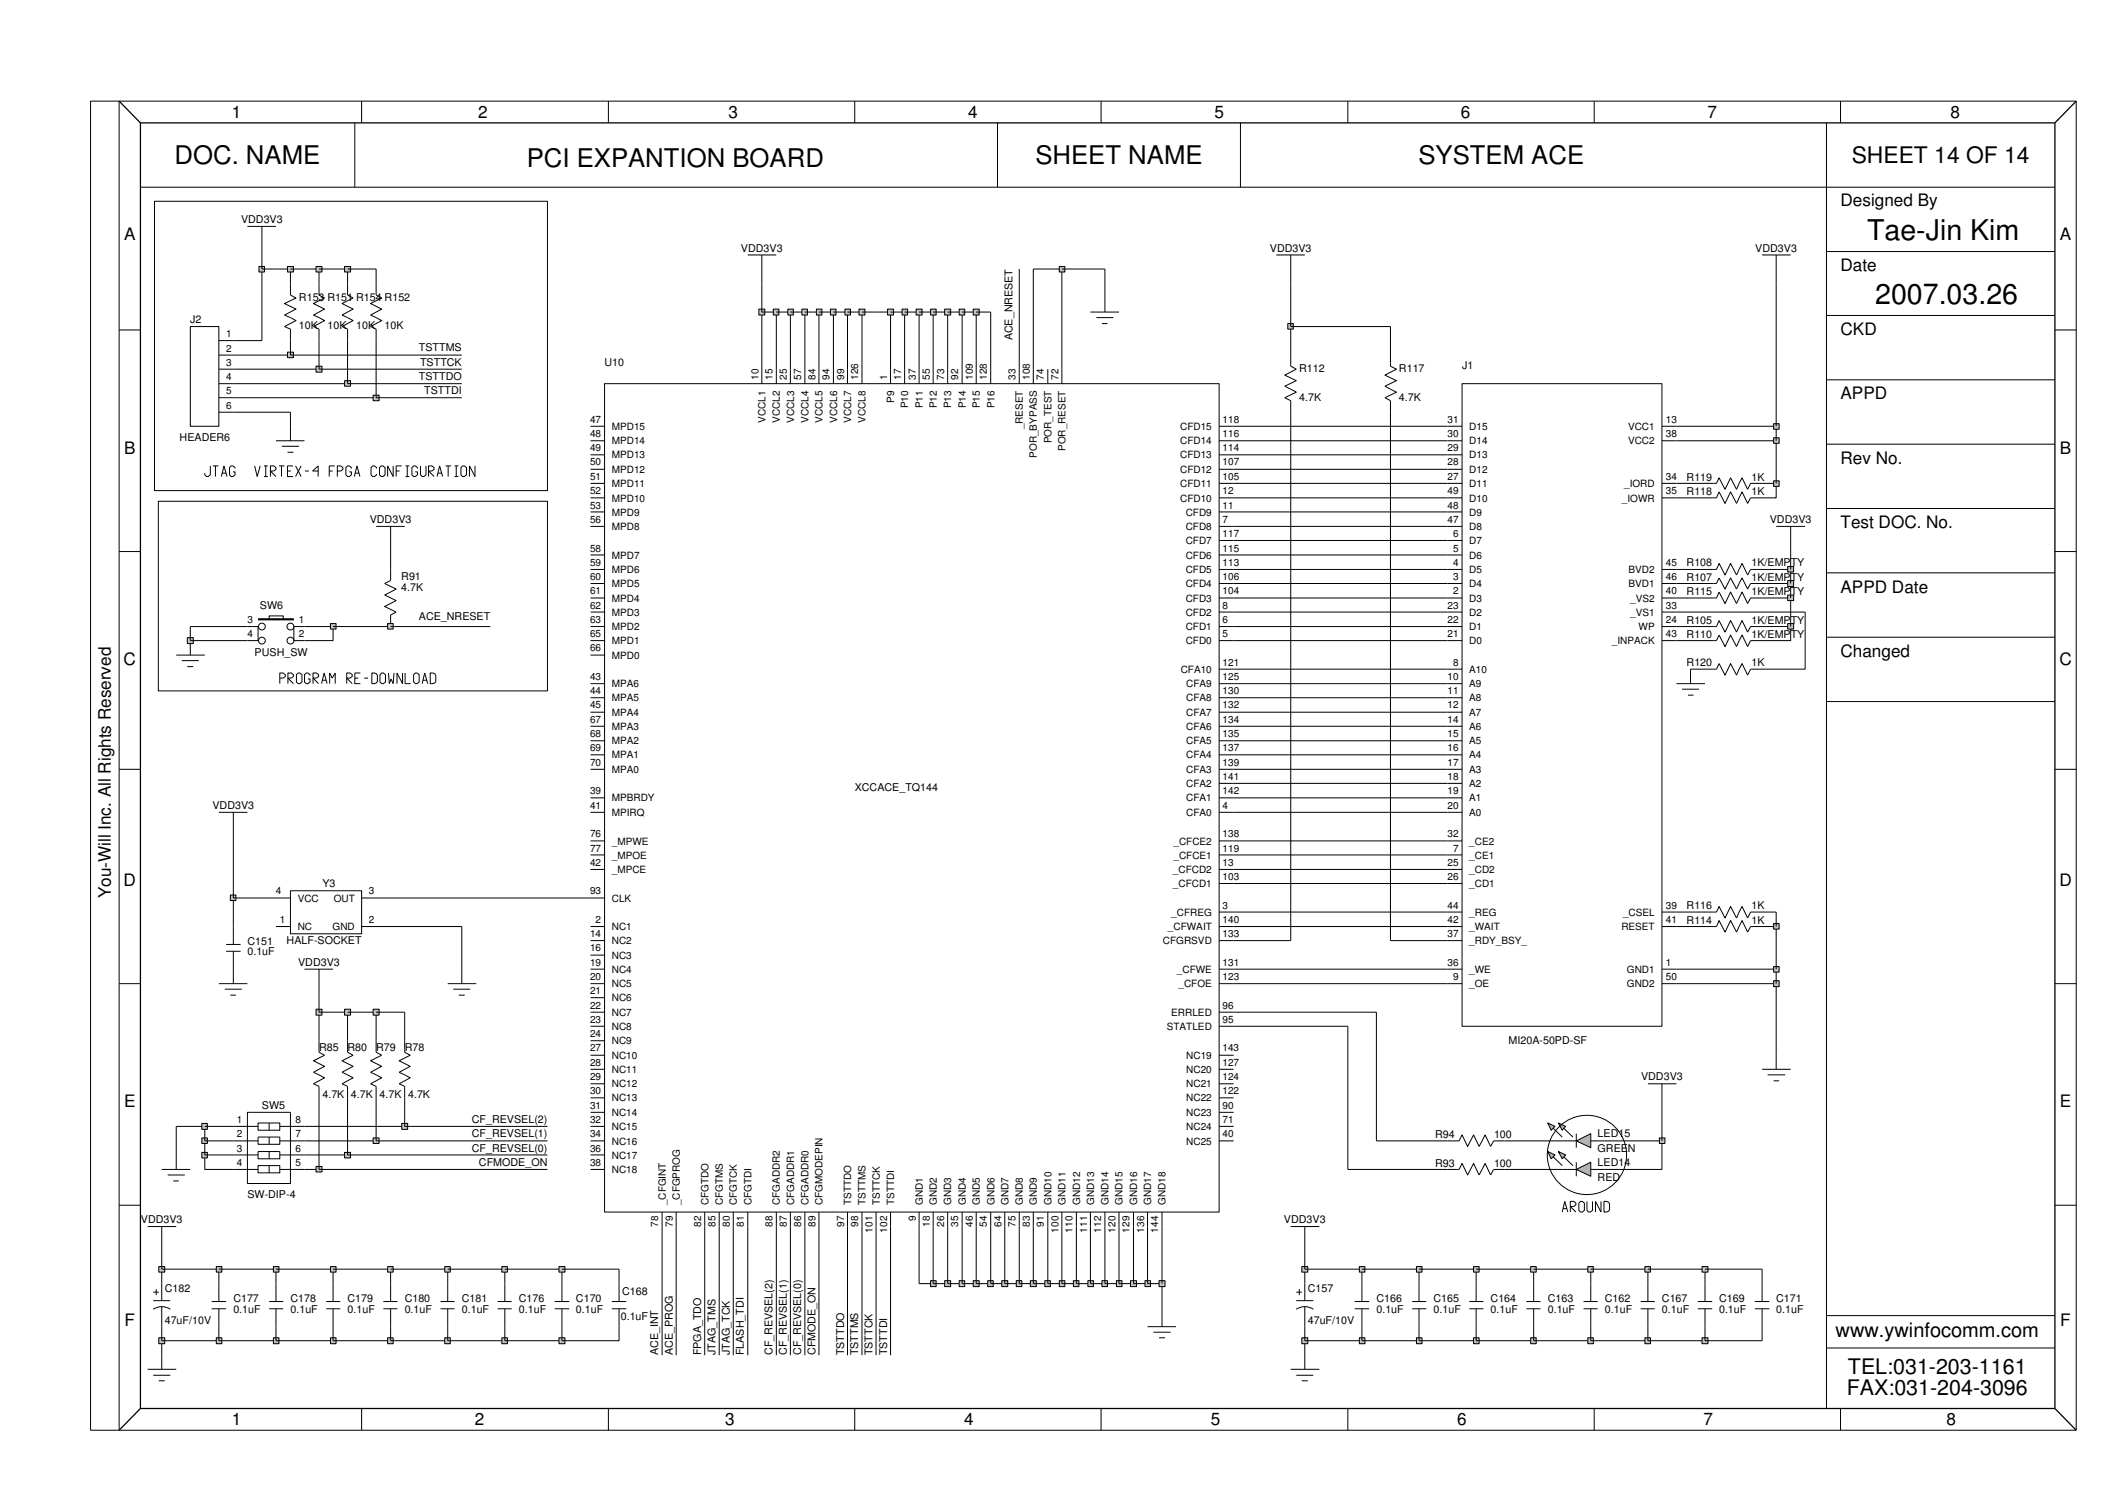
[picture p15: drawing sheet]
<svg xmlns="http://www.w3.org/2000/svg" width="420mm" height="297mm" viewBox="0 0 420 297" stroke-linecap="round" stroke-linejoin="round" font-family="sans-serif">
<defs><g id="words">
<g font-size="5.7">
<text x="370.9" y="47.6">Tae-Jin Kim</text>
<text x="372.5" y="60.4">2007.03.26</text>
</g>
<g font-size="5.1">
<text x="34.7" y="32.6">DOC. NAME</text>
<text x="104.6" y="33.2">PCI EXPANTION BOARD</text>
<text x="205.7" y="32.6">SHEET NAME</text>
<text x="281.8" y="32.6">SYSTEM ACE</text>
</g>
<text font-size="4.5" x="367.9" y="32.4">SHEET 14 OF 14</text>
<g font-size="4.3">
<text x="367.1" y="272.9">TEL:031-203-1161</text>
<text x="366.9" y="277.2">FAX:031-204-3096</text>
</g>
<text font-size="4" x="364.7" y="265.7">www.ywinfocomm.com</text>
<g font-size="3.4">
<text x="46.1" y="23.5">1</text>
<text x="95" y="23.5">2</text>
<text x="144.7" y="23.5">3</text>
<text x="192.3" y="23.5">4</text>
<text x="241.2" y="23.5">5</text>
<text x="290.2" y="23.5">6</text>
<text x="339.2" y="23.5">7</text>
<text x="387.5" y="23.5">8</text>
<text x="365.6" y="41">Designed By</text>
<text x="24.6" y="47.7">A</text>
<text x="409.2" y="47.7">A</text>
<text x="365.6" y="53.8">Date</text>
<text x="365.6" y="66.6">CKD</text>
<text x="365.6" y="79.4">APPD</text>
<text x="24.6" y="90.2">B</text>
<text x="365.6" y="92.2">Rev No.</text>
<text x="409.2" y="90.2">B</text>
<text x="365.6" y="104.9">Test DOC. No.</text>
<text x="365.6" y="117.7">APPD Date</text>
<text x="365.6" y="130.5">Changed</text>
<text x="24.6" y="132.1">C</text>
<text x="409.1" y="132.1">C</text>
<text x="22" y="178.5" transform="rotate(-90 22 178.5)">You-Will Inc. All Rights Reserved</text>
<text x="24.6" y="176.1">D</text>
<text x="409.1" y="176.1">D</text>
<text x="24.6" y="220">E</text>
<text x="409.2" y="220">E</text>
<text x="24.7" y="263.4">F</text>
<text x="409.3" y="263.4">F</text>
<text x="46.1" y="283.2">1</text>
<text x="94.3" y="283.2">2</text>
<text x="144" y="283.2">3</text>
<text x="191.5" y="283.2">4</text>
<text x="240.6" y="283.2">5</text>
<text x="289.5" y="283.2">6</text>
<text x="338.4" y="283.2">7</text>
<text x="386.7" y="283.2">8</text>
</g>
<g font-size="2.1">
<text x="47.9" y="44.3">VDD3V3</text>
<text x="147.2" y="50">VDD3V3</text>
<text x="252.3" y="50">VDD3V3</text>
<text x="348.7" y="50">VDD3V3</text>
<text x="59.4" y="59.7">R153 R151 R154 R152</text>
<text x="37.8" y="64.1">J2</text>
<text x="59.4" y="65.4">10K</text>
<text x="65.1" y="65.4">10K</text>
<text x="70.7" y="65.4">10K</text>
<text x="76.4" y="65.4">10K</text>
<text x="83.2" y="69.8">TSTTMS</text>
<text x="201.2" y="67.6" transform="rotate(-90 201.2 67.6)">ACE_NRESET</text>
<text x="83.2" y="75.5">TSTTDO</text>
<text x="83.5" y="72.7">TSTTCK</text>
<text x="120.1" y="72.7">U10</text>
<text x="258.1" y="73.9">R112</text>
<text x="277.9" y="73.9">R117</text>
<text x="290.4" y="73.3">J1</text>
<text x="84.3" y="78.3">TSTTDI</text>
<text x="258.1" y="79.6">4.7K</text>
<text x="277.9" y="79.6">4.7K</text>
<text x="35.7" y="87.6">HEADER6</text>
<text x="335.1" y="95.5">R119</text>
<text x="347.9" y="95.5">1K</text>
<text x="335.1" y="98.4">R118</text>
<text x="347.9" y="98.4">1K</text>
<text x="73.5" y="103.9">VDD3V3</text>
<text x="351.6" y="103.9">VDD3V3</text>
<text x="335.1" y="112.5">R108</text>
<text x="347.9" y="112.5">1K/EMPTY</text>
<text x="79.7" y="117.4">4.7K</text>
<text x="79.7" y="115.3">R91</text>
<text x="335.1" y="115.4">R107</text>
<text x="335.1" y="118.2">R115</text>
<text x="347.9" y="118.2">1K/EMPTY</text>
<text x="347.9" y="115.4">1K/EMPTY</text>
<text x="51.6" y="120.9">SW6</text>
<text x="83.2" y="123.2">ACE_NRESET</text>
<text x="335.1" y="123.9">R105</text>
<text x="347.9" y="123.9">1K/EMPTY</text>
<text x="50.6" y="130.3">PUSH_SW</text>
<text x="335.1" y="126.7">R110</text>
<text x="347.9" y="126.7">1K/EMPTY</text>
<text x="335.1" y="132.4">R120</text>
<text x="347.9" y="132.4">1K</text>
<text x="42.2" y="160.7">VDD3V3</text>
<text x="169.8" y="157.1">XCCACE_TQ144</text>
<text x="64.1" y="176.3">Y3</text>
<text x="335.1" y="183.5">R114</text>
<text x="335.1" y="180.7">R116</text>
<text x="347.9" y="183.5">1K</text>
<text x="347.9" y="180.7">1K</text>
<text x="49.1" y="189.8">0.1uF</text>
<text x="49.1" y="187.7">C151</text>
<text x="56.9" y="187.7">HALF-SOCKET</text>
<text x="59.2" y="192">VDD3V3</text>
<text x="63.4" y="208.9">R85</text>
<text x="69" y="208.9">R80</text>
<text x="74.7" y="208.9">R79</text>
<text x="80.4" y="208.9">R78</text>
<text x="299.7" y="207.5">MI20A-50PD-SF</text>
<text x="326" y="214.7">VDD3V3</text>
<text x="52" y="220.2">SW5</text>
<text x="64" y="218.1">4.7K</text>
<text x="69.7" y="218.1">4.7K</text>
<text x="75.4" y="218.1">4.7K</text>
<text x="81.1" y="218.1">4.7K</text>
<text x="93.7" y="223.1">CF_REVSEL(2)</text>
<text x="93.7" y="225.9">CF_REVSEL(1)</text>
<text x="285.1" y="226.1">R94</text>
<text x="296.8" y="226.1">100</text>
<text x="317.4" y="225.9">LED15</text>
<text x="93.7" y="228.8">CF_REVSEL(0)</text>
<text x="95.2" y="231.6">CFMODE_ON</text>
<text x="285.1" y="231.8">R93</text>
<text x="296.8" y="231.8">100</text>
<text x="317.4" y="228.9">GREEN</text>
<text x="317.4" y="231.6">LED14</text>
<text x="49.1" y="238">SW-DIP-4</text>
<text x="317.4" y="234.6">RED</text>
<text x="28" y="243">VDD3V3</text>
<text x="255.1" y="243">VDD3V3</text>
<text x="32.7" y="256.7">C182</text>
<text x="123.6" y="257.3">C168</text>
<text x="259.8" y="256.7">C157</text>
<text x="32.7" y="263">47uF/10V</text>
<text x="46.4" y="260.8">0.1uF</text>
<text x="46.4" y="258.6">C177</text>
<text x="57.7" y="258.6">C178</text>
<text x="57.7" y="260.8">0.1uF</text>
<text x="69" y="258.6">C179</text>
<text x="69" y="260.8">0.1uF</text>
<text x="80.4" y="258.6">C180</text>
<text x="80.4" y="260.8">0.1uF</text>
<text x="91.7" y="260.8">0.1uF</text>
<text x="91.7" y="258.6">C181</text>
<text x="103.1" y="258.6">C176</text>
<text x="103.1" y="260.8">0.1uF</text>
<text x="114.4" y="258.6">C170</text>
<text x="114.4" y="260.8">0.1uF</text>
<text x="123.3" y="262.3">0.1uF</text>
<text x="259.8" y="263">47uF/10V</text>
<text x="273.4" y="258.6">C166</text>
<text x="273.4" y="260.8">0.1uF</text>
<text x="284.8" y="260.8">0.1uF</text>
<text x="284.8" y="258.6">C165</text>
<text x="296.1" y="258.6">C164</text>
<text x="296.1" y="260.8">0.1uF</text>
<text x="307.5" y="260.8">0.1uF</text>
<text x="307.5" y="258.6">C163</text>
<text x="318.8" y="258.6">C162</text>
<text x="318.8" y="260.8">0.1uF</text>
<text x="330.2" y="260.8">0.1uF</text>
<text x="330.2" y="258.6">C167</text>
<text x="341.5" y="258.6">C169</text>
<text x="341.5" y="260.8">0.1uF</text>
<text x="352.8" y="260.8">0.1uF</text>
<text x="352.8" y="258.6">C171</text>
<text x="130.8" y="269.3" transform="rotate(-90 130.8 269.3)">ACE_INT</text>
<text x="133.6" y="269.3" transform="rotate(-90 133.6 269.3)">ACE_PROG</text>
<text x="139.3" y="269.3" transform="rotate(-90 139.3 269.3)">FPGA_TDO</text>
<text x="142.1" y="269.3" transform="rotate(-90 142.1 269.3)">JTAG_TMS</text>
<text x="145" y="269.3" transform="rotate(-90 145 269.3)">JTAG_TCK</text>
<text x="147.8" y="269.3" transform="rotate(-90 147.8 269.3)">FLASH_TDI</text>
<text x="153.5" y="269.3" transform="rotate(-90 153.5 269.3)">CF_REVSEL(2)</text>
<text x="156.3" y="269.3" transform="rotate(-90 156.3 269.3)">CF_REVSEL(1)</text>
<text x="159.1" y="269.3" transform="rotate(-90 159.1 269.3)">CF_REVSEL(0)</text>
<text x="162" y="269.3" transform="rotate(-90 162 269.3)">CFMODE_ON</text>
<text x="167.7" y="269.3" transform="rotate(-90 167.7 269.3)">TSTTDO</text>
<text x="170.5" y="269.3" transform="rotate(-90 170.5 269.3)">TSTTMS</text>
<text x="173.4" y="269.3" transform="rotate(-90 173.4 269.3)">TSTTCK</text>
<text x="176.2" y="269.3" transform="rotate(-90 176.2 269.3)">TSTTDI</text>
</g>
<g font-size="2">
<text x="44.9" y="67">1</text>
<text x="44.9" y="69.8">2</text>
<text x="44.9" y="72.6">3</text>
<text x="44.9" y="75.5">4</text>
<text x="150.7" y="75.5" transform="rotate(-90 150.7 75.5)">10</text>
<text x="153.5" y="75.5" transform="rotate(-90 153.5 75.5)">15</text>
<text x="156.3" y="75.5" transform="rotate(-90 156.3 75.5)">25</text>
<text x="159.1" y="75.5" transform="rotate(-90 159.1 75.5)">57</text>
<text x="162" y="75.5" transform="rotate(-90 162 75.5)">84</text>
<text x="164.8" y="75.5" transform="rotate(-90 164.8 75.5)">94</text>
<text x="167.7" y="75.5" transform="rotate(-90 167.7 75.5)">99</text>
<text x="170.5" y="75.5" transform="rotate(-90 170.5 75.5)">126</text>
<text x="176.2" y="75.5" transform="rotate(-90 176.2 75.5)">1</text>
<text x="179" y="75.5" transform="rotate(-90 179 75.5)">17</text>
<text x="181.9" y="75.5" transform="rotate(-90 181.9 75.5)">37</text>
<text x="184.7" y="75.5" transform="rotate(-90 184.7 75.5)">55</text>
<text x="187.6" y="75.5" transform="rotate(-90 187.6 75.5)">73</text>
<text x="190.4" y="75.5" transform="rotate(-90 190.4 75.5)">92</text>
<text x="193.3" y="75.5" transform="rotate(-90 193.3 75.5)">109</text>
<text x="196" y="75.5" transform="rotate(-90 196 75.5)">128</text>
<text x="201.7" y="75.5" transform="rotate(-90 201.7 75.5)">33</text>
<text x="204.6" y="75.5" transform="rotate(-90 204.6 75.5)">108</text>
<text x="207.4" y="75.5" transform="rotate(-90 207.4 75.5)">74</text>
<text x="210.3" y="75.5" transform="rotate(-90 210.3 75.5)">72</text>
<text x="44.9" y="78.3">5</text>
<text x="44.9" y="81.2">6</text>
<text x="152.1" y="84" transform="rotate(-90 152.1 84)">VCCL1</text>
<text x="154.9" y="84" transform="rotate(-90 154.9 84)">VCCL2</text>
<text x="157.7" y="84" transform="rotate(-90 157.7 84)">VCCL3</text>
<text x="160.6" y="84" transform="rotate(-90 160.6 84)">VCCL4</text>
<text x="163.4" y="84" transform="rotate(-90 163.4 84)">VCCL5</text>
<text x="166.3" y="84" transform="rotate(-90 166.3 84)">VCCL6</text>
<text x="169.1" y="84" transform="rotate(-90 169.1 84)">VCCL7</text>
<text x="172" y="84" transform="rotate(-90 172 84)">VCCL8</text>
<text x="177.6" y="80" transform="rotate(-90 177.6 80)">P9</text>
<text x="180.4" y="81.1" transform="rotate(-90 180.4 81.1)">P10</text>
<text x="183.3" y="81.1" transform="rotate(-90 183.3 81.1)">P11</text>
<text x="186.1" y="81.1" transform="rotate(-90 186.1 81.1)">P12</text>
<text x="189" y="81.1" transform="rotate(-90 189 81.1)">P13</text>
<text x="191.9" y="81.1" transform="rotate(-90 191.9 81.1)">P14</text>
<text x="194.7" y="81.1" transform="rotate(-90 194.7 81.1)">P15</text>
<text x="197.5" y="81.1" transform="rotate(-90 197.5 81.1)">P16</text>
<text x="117.2" y="89.7">49</text>
<text x="117.2" y="86.8">48</text>
<text x="117.2" y="84">47</text>
<text x="121.5" y="88.3">MPD14</text>
<text x="121.5" y="85.4">MPD15</text>
<text x="203.2" y="85.3" transform="rotate(-90 203.2 85.3)">_RESET</text>
<text x="208.9" y="88.1" transform="rotate(-90 208.9 88.1)">POR_TEST</text>
<text x="211.7" y="89.6" transform="rotate(-90 211.7 89.6)">POR_RESET</text>
<text x="234.5" y="88.3">CFD14</text>
<text x="234.5" y="85.4">CFD15</text>
<text x="242.9" y="89.7">114</text>
<text x="242.9" y="86.8">116</text>
<text x="242.9" y="84">118</text>
<text x="287.6" y="89.7">29</text>
<text x="287.6" y="86.8">30</text>
<text x="287.6" y="84">31</text>
<text x="291.9" y="88.3">D14</text>
<text x="291.9" y="85.4">D15</text>
<text x="323.4" y="85.4">VCC1</text>
<text x="323.4" y="88.3">VCC2</text>
<text x="330.9" y="84">13</text>
<text x="330.9" y="86.8">38</text>
<text x="117.2" y="95.4">51</text>
<text x="117.2" y="92.5">50</text>
<text x="121.5" y="94">MPD12</text>
<text x="121.5" y="91.1">MPD13</text>
<text x="206" y="90.9" transform="rotate(-90 206 90.9)">POR_BYPASS</text>
<text x="234.5" y="94">CFD12</text>
<text x="234.5" y="91.1">CFD13</text>
<text x="242.9" y="95.4">105</text>
<text x="242.9" y="92.5">107</text>
<text x="287.6" y="95.4">27</text>
<text x="287.6" y="92.5">28</text>
<text x="291.9" y="94">D12</text>
<text x="291.9" y="91.1">D13</text>
<text x="330.9" y="95.4">34</text>
<text x="117.2" y="101">53</text>
<text x="117.2" y="98.2">52</text>
<text x="121.5" y="99.6">MPD10</text>
<text x="121.5" y="96.8">MPD11</text>
<text x="234.5" y="99.6">CFD10</text>
<text x="234.5" y="96.8">CFD11</text>
<text x="242.9" y="101">11</text>
<text x="242.9" y="98.2">12</text>
<text x="287.6" y="98.2">49</text>
<text x="287.6" y="101">48</text>
<text x="291.9" y="99.6">D10</text>
<text x="291.9" y="96.8">D11</text>
<text x="322.2" y="99.6">_IOWR</text>
<text x="322.6" y="96.8">_IORD</text>
<text x="330.9" y="98.2">35</text>
<text x="117.2" y="103.9">56</text>
<text x="121.5" y="105.3">MPD8</text>
<text x="121.5" y="102.4">MPD9</text>
<text x="235.6" y="105.3">CFD8</text>
<text x="235.6" y="102.4">CFD9</text>
<text x="242.9" y="106.7">117</text>
<text x="242.9" y="103.9">7</text>
<text x="287.6" y="103.9">47</text>
<text x="288.7" y="106.7">6</text>
<text x="291.9" y="105.3">D8</text>
<text x="291.9" y="102.4">D9</text>
<text x="117.2" y="112.4">59</text>
<text x="117.2" y="109.6">58</text>
<text x="121.5" y="113.9">MPD6</text>
<text x="121.5" y="111">MPD7</text>
<text x="235.6" y="113.9">CFD5</text>
<text x="235.6" y="111">CFD6</text>
<text x="235.6" y="108.1">CFD7</text>
<text x="242.9" y="112.4">113</text>
<text x="242.9" y="109.6">115</text>
<text x="288.7" y="112.4">4</text>
<text x="288.7" y="109.6">5</text>
<text x="291.9" y="113.9">D5</text>
<text x="291.9" y="111">D6</text>
<text x="291.9" y="108.1">D7</text>
<text x="323.5" y="113.9">BVD2</text>
<text x="330.9" y="112.4">45</text>
<text x="117.2" y="118.1">61</text>
<text x="117.2" y="115.3">60</text>
<text x="121.5" y="116.7">MPD5</text>
<text x="121.5" y="119.5">MPD4</text>
<text x="235.6" y="119.5">CFD3</text>
<text x="235.6" y="116.7">CFD4</text>
<text x="242.9" y="118.1">104</text>
<text x="242.9" y="115.3">106</text>
<text x="288.7" y="118.1">2</text>
<text x="288.7" y="115.3">3</text>
<text x="291.9" y="119.5">D3</text>
<text x="291.9" y="116.7">D4</text>
<text x="323.5" y="116.7">BVD1</text>
<text x="323.9" y="119.5">_VS2</text>
<text x="330.9" y="115.3">46</text>
<text x="330.9" y="118.1">40</text>
<text x="49.1" y="123.7">3</text>
<text x="59.4" y="123.7">1</text>
<text x="117.2" y="123.7">63</text>
<text x="117.2" y="120.9">62</text>
<text x="121.5" y="125.2">MPD2</text>
<text x="121.5" y="122.3">MPD3</text>
<text x="235.6" y="125.2">CFD1</text>
<text x="235.6" y="122.3">CFD2</text>
<text x="242.9" y="123.7">6</text>
<text x="242.9" y="120.9">8</text>
<text x="287.6" y="123.7">22</text>
<text x="287.6" y="120.9">23</text>
<text x="291.9" y="125.2">D1</text>
<text x="291.9" y="122.3">D2</text>
<text x="323.9" y="122.3">_VS1</text>
<text x="325.5" y="125.2">WP</text>
<text x="330.9" y="123.7">24</text>
<text x="330.9" y="120.9">33</text>
<text x="49.1" y="126.6">4</text>
<text x="59.4" y="126.6">2</text>
<text x="117.2" y="129.4">66</text>
<text x="117.2" y="126.6">65</text>
<text x="121.5" y="130.9">MPD0</text>
<text x="121.5" y="128">MPD1</text>
<text x="235.6" y="128">CFD0</text>
<text x="242.9" y="126.6">5</text>
<text x="287.6" y="126.6">21</text>
<text x="291.9" y="128">D0</text>
<text x="320.2" y="128">_INPACK</text>
<text x="330.9" y="126.6">43</text>
<text x="117.2" y="138">44</text>
<text x="117.2" y="135.1">43</text>
<text x="121.5" y="136.6">MPA6</text>
<text x="234.6" y="133.7">CFA10</text>
<text x="235.7" y="136.6">CFA9</text>
<text x="242.9" y="132.3">121</text>
<text x="242.9" y="138">130</text>
<text x="242.9" y="135.1">125</text>
<text x="287.6" y="138">11</text>
<text x="287.6" y="135.1">10</text>
<text x="288.7" y="132.3">8</text>
<text x="291.9" y="136.6">A9</text>
<text x="291.9" y="133.7">A10</text>
<text x="117.2" y="143.6">67</text>
<text x="117.2" y="140.7">45</text>
<text x="121.5" y="142.2">MPA4</text>
<text x="121.5" y="139.4">MPA5</text>
<text x="235.7" y="142.2">CFA7</text>
<text x="235.7" y="139.4">CFA8</text>
<text x="242.9" y="143.6">134</text>
<text x="242.9" y="140.7">132</text>
<text x="287.6" y="143.6">14</text>
<text x="287.6" y="140.7">12</text>
<text x="291.9" y="142.2">A7</text>
<text x="291.9" y="139.4">A8</text>
<text x="117.2" y="149.3">69</text>
<text x="117.2" y="146.5">68</text>
<text x="121.5" y="147.9">MPA2</text>
<text x="121.5" y="145">MPA3</text>
<text x="235.7" y="147.9">CFA5</text>
<text x="235.7" y="145">CFA6</text>
<text x="242.9" y="149.3">137</text>
<text x="242.9" y="146.5">135</text>
<text x="287.6" y="149.3">16</text>
<text x="287.6" y="146.5">15</text>
<text x="291.9" y="147.9">A5</text>
<text x="291.9" y="145">A6</text>
<text x="117.2" y="152.2">70</text>
<text x="121.5" y="153.6">MPA0</text>
<text x="121.5" y="150.7">MPA1</text>
<text x="235.7" y="153.6">CFA3</text>
<text x="235.7" y="150.7">CFA4</text>
<text x="242.9" y="155">141</text>
<text x="242.9" y="152.2">139</text>
<text x="287.6" y="155">18</text>
<text x="287.6" y="152.2">17</text>
<text x="291.9" y="153.6">A3</text>
<text x="291.9" y="150.7">A4</text>
<text x="117.2" y="160.6">41</text>
<text x="117.2" y="157.8">39</text>
<text x="121.5" y="159.2">MPBRDY</text>
<text x="235.7" y="159.2">CFA1</text>
<text x="235.7" y="156.4">CFA2</text>
<text x="242.9" y="160.6">4</text>
<text x="242.9" y="157.8">142</text>
<text x="287.6" y="160.6">20</text>
<text x="287.6" y="157.8">19</text>
<text x="291.9" y="156.4">A2</text>
<text x="291.9" y="159.2">A1</text>
<text x="117.2" y="166.3">76</text>
<text x="121.5" y="162.1">MPIRQ</text>
<text x="121.5" y="167.8">_MPWE</text>
<text x="233.1" y="167.8">_CFCE2</text>
<text x="235.7" y="162.1">CFA0</text>
<text x="242.9" y="166.3">138</text>
<text x="287.6" y="166.3">32</text>
<text x="291.9" y="162.1">A0</text>
<text x="291.9" y="167.8">_CE2</text>
<text x="117.2" y="172">42</text>
<text x="117.2" y="169.2">77</text>
<text x="121.5" y="173.5">_MPCE</text>
<text x="121.5" y="170.6">_MPOE</text>
<text x="233" y="173.5">_CFCD2</text>
<text x="233.1" y="170.6">_CFCE1</text>
<text x="242.9" y="172">13</text>
<text x="242.9" y="169.2">119</text>
<text x="287.6" y="172">25</text>
<text x="288.7" y="169.2">7</text>
<text x="291.9" y="173.5">_CD2</text>
<text x="291.9" y="170.6">_CE1</text>
<text x="54.8" y="177.7">4</text>
<text x="59.1" y="179.1">VCC</text>
<text x="66.3" y="179.1">OUT</text>
<text x="73.3" y="177.7">3</text>
<text x="117.2" y="177.7">93</text>
<text x="121.5" y="179.1">CLK</text>
<text x="233" y="176.3">_CFCD1</text>
<text x="242.9" y="174.9">103</text>
<text x="287.6" y="174.9">26</text>
<text x="291.9" y="176.3">_CD1</text>
<text x="55.6" y="183.3">1</text>
<text x="59.1" y="184.8">NC</text>
<text x="66.1" y="184.8">GND</text>
<text x="73.3" y="183.3">2</text>
<text x="118.3" y="183.3">2</text>
<text x="121.5" y="184.8">NC1</text>
<text x="232" y="184.8">_CFWAIT</text>
<text x="232.7" y="181.9">_CFREG</text>
<text x="242.9" y="180.5">3</text>
<text x="242.9" y="183.3">140</text>
<text x="287.6" y="183.3">42</text>
<text x="287.6" y="180.5">44</text>
<text x="291.9" y="184.8">_WAIT</text>
<text x="291.9" y="181.9">_REG</text>
<text x="322.1" y="184.8">RESET</text>
<text x="322.4" y="181.9">_CSEL</text>
<text x="330.9" y="183.3">41</text>
<text x="330.9" y="180.5">39</text>
<text x="117.2" y="186.2">14</text>
<text x="117.2" y="189">16</text>
<text x="117.2" y="191.9">19</text>
<text x="121.5" y="190.5">NC3</text>
<text x="121.5" y="187.6">NC2</text>
<text x="231" y="187.6">CFGRSVD</text>
<text x="242.9" y="191.9">131</text>
<text x="242.9" y="186.2">133</text>
<text x="287.6" y="191.9">36</text>
<text x="287.6" y="186.2">37</text>
<text x="291.9" y="187.6">_RDY_BSY_</text>
<text x="330.9" y="191.9">1</text>
<text x="117.2" y="194.7">20</text>
<text x="117.2" y="197.6">21</text>
<text x="121.5" y="193.3">NC4</text>
<text x="121.5" y="196.2">NC5</text>
<text x="233.8" y="193.3">_CFWE</text>
<text x="234.1" y="196.2">_CFOE</text>
<text x="242.9" y="194.7">123</text>
<text x="288.7" y="194.7">9</text>
<text x="291.9" y="193.3">_WE</text>
<text x="291.9" y="196.2">_OE</text>
<text x="323.2" y="193.3">GND1</text>
<text x="323.2" y="196.2">GND2</text>
<text x="330.9" y="194.7">50</text>
<text x="117.2" y="200.4">22</text>
<text x="117.2" y="203.2">23</text>
<text x="121.5" y="199">NC6</text>
<text x="121.5" y="201.8">NC7</text>
<text x="232.7" y="201.8">ERRLED</text>
<text x="242.9" y="200.4">96</text>
<text x="242.9" y="203.2">95</text>
<text x="117.2" y="206.1">24</text>
<text x="117.2" y="208.9">27</text>
<text x="121.5" y="204.6">NC8</text>
<text x="121.5" y="207.5">NC9</text>
<text x="231.8" y="204.6">STATLED</text>
<text x="242.9" y="208.9">143</text>
<text x="117.2" y="211.8">28</text>
<text x="117.2" y="214.6">29</text>
<text x="121.5" y="210.4">NC10</text>
<text x="121.5" y="213.2">NC11</text>
<text x="235.7" y="213.2">NC20</text>
<text x="235.7" y="210.4">NC19</text>
<text x="242.9" y="211.8">127</text>
<text x="242.9" y="214.6">124</text>
<text x="117.2" y="217.5">30</text>
<text x="117.2" y="220.2">31</text>
<text x="121.5" y="216.1">NC12</text>
<text x="121.5" y="218.9">NC13</text>
<text x="121.5" y="221.7">NC14</text>
<text x="235.7" y="216.1">NC21</text>
<text x="235.7" y="218.9">NC22</text>
<text x="235.7" y="221.7">NC23</text>
<text x="242.9" y="217.5">122</text>
<text x="242.9" y="220.2">90</text>
<text x="47" y="223.1">1</text>
<text x="47" y="225.9">2</text>
<text x="58.7" y="225.9">7</text>
<text x="58.7" y="223.1">8</text>
<text x="117.2" y="223.1">32</text>
<text x="117.2" y="225.9">34</text>
<text x="121.5" y="224.5">NC15</text>
<text x="121.5" y="227.4">NC16</text>
<text x="235.7" y="224.5">NC24</text>
<text x="235.7" y="227.4">NC25</text>
<text x="242.9" y="223.1">71</text>
<text x="242.9" y="225.9">40</text>
<text x="47" y="228.8">3</text>
<text x="47" y="231.6">4</text>
<text x="58.7" y="231.6">5</text>
<text x="58.7" y="228.8">6</text>
<text x="117.2" y="231.6">38</text>
<text x="117.2" y="228.8">36</text>
<text x="121.5" y="230.2">NC17</text>
<text x="121.5" y="233.1">NC18</text>
<text x="132.3" y="239.5" transform="rotate(-90 132.3 239.5)">_CFGINT</text>
<text x="135" y="239.5" transform="rotate(-90 135 239.5)">_CFGPROG</text>
<text x="140.7" y="239.5" transform="rotate(-90 140.7 239.5)">CFGTDO</text>
<text x="143.6" y="239.5" transform="rotate(-90 143.6 239.5)">CFGTMS</text>
<text x="146.4" y="239.5" transform="rotate(-90 146.4 239.5)">CFGTCK</text>
<text x="149.3" y="239.5" transform="rotate(-90 149.3 239.5)">CFGTDI</text>
<text x="154.9" y="239.5" transform="rotate(-90 154.9 239.5)">CFGADDR2</text>
<text x="157.7" y="239.5" transform="rotate(-90 157.7 239.5)">CFGADDR1</text>
<text x="160.6" y="239.5" transform="rotate(-90 160.6 239.5)">CFGADDR0</text>
<text x="163.4" y="239.5" transform="rotate(-90 163.4 239.5)">CFGMODEPIN</text>
<text x="169.1" y="239.5" transform="rotate(-90 169.1 239.5)">TSTTDO</text>
<text x="172" y="239.5" transform="rotate(-90 172 239.5)">TSTTMS</text>
<text x="174.8" y="239.5" transform="rotate(-90 174.8 239.5)">TSTTCK</text>
<text x="177.6" y="239.5" transform="rotate(-90 177.6 239.5)">TSTTDI</text>
<text x="183.3" y="239.5" transform="rotate(-90 183.3 239.5)">GND1</text>
<text x="186.1" y="239.5" transform="rotate(-90 186.1 239.5)">GND2</text>
<text x="189" y="239.5" transform="rotate(-90 189 239.5)">GND3</text>
<text x="191.9" y="239.5" transform="rotate(-90 191.9 239.5)">GND4</text>
<text x="194.7" y="239.5" transform="rotate(-90 194.7 239.5)">GND5</text>
<text x="197.5" y="239.5" transform="rotate(-90 197.5 239.5)">GND6</text>
<text x="200.3" y="239.5" transform="rotate(-90 200.3 239.5)">GND7</text>
<text x="203.2" y="239.5" transform="rotate(-90 203.2 239.5)">GND8</text>
<text x="206" y="239.5" transform="rotate(-90 206 239.5)">GND9</text>
<text x="208.9" y="239.5" transform="rotate(-90 208.9 239.5)">GND10</text>
<text x="211.7" y="239.5" transform="rotate(-90 211.7 239.5)">GND11</text>
<text x="214.5" y="239.5" transform="rotate(-90 214.5 239.5)">GND12</text>
<text x="217.3" y="239.5" transform="rotate(-90 217.3 239.5)">GND13</text>
<text x="220.2" y="239.5" transform="rotate(-90 220.2 239.5)">GND14</text>
<text x="223" y="239.5" transform="rotate(-90 223 239.5)">GND15</text>
<text x="225.9" y="239.5" transform="rotate(-90 225.9 239.5)">GND16</text>
<text x="228.7" y="239.5" transform="rotate(-90 228.7 239.5)">GND17</text>
<text x="231.6" y="239.5" transform="rotate(-90 231.6 239.5)">GND18</text>
<text x="130.8" y="243.8" transform="rotate(-90 130.8 243.8)">78</text>
<text x="133.6" y="243.8" transform="rotate(-90 133.6 243.8)">79</text>
<text x="139.3" y="243.8" transform="rotate(-90 139.3 243.8)">82</text>
<text x="142.1" y="243.8" transform="rotate(-90 142.1 243.8)">85</text>
<text x="145" y="243.8" transform="rotate(-90 145 243.8)">80</text>
<text x="147.8" y="243.8" transform="rotate(-90 147.8 243.8)">81</text>
<text x="153.5" y="243.8" transform="rotate(-90 153.5 243.8)">88</text>
<text x="156.3" y="243.8" transform="rotate(-90 156.3 243.8)">87</text>
<text x="159.1" y="243.8" transform="rotate(-90 159.1 243.8)">86</text>
<text x="162" y="243.8" transform="rotate(-90 162 243.8)">89</text>
<text x="167.7" y="243.8" transform="rotate(-90 167.7 243.8)">97</text>
<text x="170.5" y="243.8" transform="rotate(-90 170.5 243.8)">98</text>
<text x="173.4" y="244.9" transform="rotate(-90 173.4 244.9)">101</text>
<text x="176.2" y="244.9" transform="rotate(-90 176.2 244.9)">102</text>
<text x="181.9" y="242.7" transform="rotate(-90 181.9 242.7)">9</text>
<text x="184.7" y="243.8" transform="rotate(-90 184.7 243.8)">18</text>
<text x="187.6" y="243.8" transform="rotate(-90 187.6 243.8)">26</text>
<text x="190.4" y="243.8" transform="rotate(-90 190.4 243.8)">35</text>
<text x="193.3" y="243.8" transform="rotate(-90 193.3 243.8)">46</text>
<text x="196" y="243.8" transform="rotate(-90 196 243.8)">54</text>
<text x="198.9" y="243.8" transform="rotate(-90 198.9 243.8)">64</text>
<text x="201.7" y="243.8" transform="rotate(-90 201.7 243.8)">75</text>
<text x="204.6" y="243.8" transform="rotate(-90 204.6 243.8)">83</text>
<text x="207.4" y="243.8" transform="rotate(-90 207.4 243.8)">91</text>
<text x="210.3" y="244.9" transform="rotate(-90 210.3 244.9)">100</text>
<text x="213.1" y="244.9" transform="rotate(-90 213.1 244.9)">110</text>
<text x="215.9" y="244.9" transform="rotate(-90 215.9 244.9)">111</text>
<text x="218.7" y="244.9" transform="rotate(-90 218.7 244.9)">112</text>
<text x="221.6" y="244.9" transform="rotate(-90 221.6 244.9)">120</text>
<text x="224.4" y="244.9" transform="rotate(-90 224.4 244.9)">129</text>
<text x="227.3" y="244.9" transform="rotate(-90 227.3 244.9)">136</text>
<text x="230.1" y="244.9" transform="rotate(-90 230.1 244.9)">144</text>
</g>
</g></defs>
<g fill="none" stroke="#000" stroke-width=".2">
<path d="M148.5 50.7h5.7M151.3 50.7v5.6M219.5 59.2v2.8M120.1 76.2h122.1v164.6h-122.1zM151.3 73.3v2.9M154.2 73.3v2.9M157 73.3v2.9M159.9 73.3v2.9M162.7 73.3v2.9M165.6 73.3v2.9M168.4 73.3v2.9M171.2 73.3v2.9"/>
<path d="M176.9 73.3v2.9M179.7 73.3v2.9M182.6 73.3v2.9M185.4 73.3v2.9M188.3 73.3v2.9M191.1 73.3v2.9M193.9 73.3v2.9M196.8 73.3v2.9M202.5 73.3v2.9M205.3 73.3v2.9M208.2 73.3v2.9M210.9 73.3v2.9"/>
<path d="M216.6 62h5.7M217.8 63.1h3.4M218.9 64.3h1.1M290.4 76.2h39.8v127.7h-39.8zM117.3 84.7h2.8M117.3 87.6h2.8M117.3 90.4h2.8M117.3 93.2h2.8M117.3 96h2.8M117.3 98.9h2.8M242.2 84.7h2.9M242.2 87.6h2.9"/>
<path d="M242.2 90.4h2.9M242.2 93.2h2.9M242.2 96h2.9M242.2 98.9h2.9M287.6 84.7h2.8M287.6 87.6h2.8M287.6 90.4h2.8M287.6 93.2h2.8M287.6 96h2.8M287.6 98.9h2.8M330.2 84.7h2.8M330.2 87.6h2.8"/>
<path d="M330.2 96h2.8M330.2 98.9h2.8M117.3 113.1h2.8M117.3 115.9h2.8M117.3 118.8h2.8M117.3 104.6h2.8M117.3 101.7h2.8M117.3 110.3h2.8M242.2 113.1h2.9M242.2 115.9h2.9M242.2 118.8h2.9M242.2 104.6h2.9"/>
<path d="M242.2 101.7h2.9M242.2 107.4h2.9M242.2 110.3h2.9M287.6 113.1h2.8M287.6 115.9h2.8M287.6 118.8h2.8M287.6 104.6h2.8M287.6 101.7h2.8M287.6 107.4h2.8M287.6 110.3h2.8M330.2 113.1h2.8M330.2 115.9h2.8"/>
<path d="M330.2 118.8h2.8M338.7 113.1h2.3l.5-1.1 1.2 2.2 1.1-2.2 1.2 2.2 1.1-2.2 1.1 2.2 .6-1.1h2.3M338.7 115.9h2.3l.5-1.1 1.2 2.2 1.1-2.2 1.2 2.2 1.1-2.2 1.1 2.2 .6-1.1h2.3M338.7 118.8h2.3l.5-1.2 1.2 2.3 1.1-2.3 1.2 2.3 1.1-2.3 1.1 2.3 .6-1.1h2.3M352.8 104.6h5.8M355.7 104.6v5.7M117.3 124.5h2.8M117.3 127.3h2.8M117.3 135.8h2.8M117.3 121.6h2.8M117.3 138.6h2.8M117.3 130.2h2.8"/>
<path d="M242.2 124.5h2.9M242.2 127.3h2.9M242.2 133h2.9M242.2 135.8h2.9M242.2 121.6h2.9M242.2 138.6h2.9M287.6 124.5h2.8M287.6 127.3h2.8M287.6 133h2.8M287.6 135.8h2.8M287.6 121.6h2.8M287.6 138.6h2.8"/>
<path d="M330.2 124.5h2.8M330.2 127.3h2.8M330.2 121.6h2.8M333 135.8h5.7M334.1 136.9h3.4M335.3 138.1h1.1M335.8 133v2.8M338.7 124.5h2.3l.5-1.2 1.2 2.3 1.1-2.3 1.2 2.3 1.1-2.3 1.1 2.3 .6-1.1h2.3M338.7 127.3h2.3l.5-1.1 1.2 2.3 1.1-2.3 1.2 2.3 1.1-2.3 1.1 2.3 .6-1.2h2.3M338.7 133h2.3l.5-1.1 1.2 2.2 1.1-2.2 1.2 2.2 1.1-2.2 1.1 2.2 .6-1.1h2.3M117.3 141.5h2.8M117.3 144.3h2.8"/>
<path d="M117.3 147.2h2.8M117.3 150h2.8M117.3 152.9h2.8M117.3 158.5h2.8M242.2 141.5h2.9M242.2 144.3h2.9M242.2 147.2h2.9M242.2 150h2.9M242.2 152.9h2.9M242.2 155.6h2.9M242.2 158.5h2.9M287.6 141.5h2.8"/>
<path d="M287.6 144.3h2.8M287.6 147.2h2.8M287.6 150h2.8M287.6 152.9h2.8M287.6 155.6h2.8M287.6 158.5h2.8M43.5 161.4h5.6M46.4 161.4v5.7M54.8 178.4h2.9M57.7 177h14.1v8.5h-14.1zM71.8 178.4h2.9M117.3 161.4h2.8"/>
<path d="M117.3 167.1h2.8M117.3 169.9h2.8M117.3 172.7h2.8M117.3 178.4h2.8M242.2 161.4h2.9M242.2 167.1h2.9M242.2 169.9h2.9M242.2 172.7h2.9M242.2 175.5h2.9M287.6 161.4h2.8M287.6 167.1h2.8M287.6 169.9h2.8"/>
<path d="M287.6 172.7h2.8M287.6 175.5h2.8M43.5 195.4h5.6M44.7 196.5h3.3M44.9 187.6h2.9M44.9 189h2.9M45.8 197.7h1.1M46.4 184.1v3.5M46.4 189v6.4M54.8 184.1h2.9M71.8 184.1h2.9M88.9 195.4h5.7"/>
<path d="M90 196.5h3.4M91.1 197.7h1.2M91.7 192.6v2.8M117.3 184.1h2.8M117.3 186.9h2.8M117.3 192.6h2.8M117.3 195.4h2.8M117.3 189.8h2.8M117.3 198.2h2.8M242.2 181.2h2.9M242.2 184.1h2.9M242.2 186.9h2.9"/>
<path d="M242.2 192.6h2.9M242.2 195.4h2.9M287.6 181.2h2.8M287.6 184.1h2.8M287.6 186.9h2.8M287.6 192.6h2.8M287.6 195.4h2.8M330.2 181.2h2.8M330.2 184.1h2.8M330.2 192.6h2.8M330.2 195.4h2.8M117.3 201.1h2.8"/>
<path d="M117.3 203.9h2.8M117.3 206.8h2.8M117.3 209.7h2.8M117.3 212.5h2.8M117.3 215.3h2.8M117.3 218.1h2.8M242.2 201.1h2.9M242.2 203.9h2.9M242.2 209.7h2.9M242.2 212.5h2.9M242.2 215.3h2.9M242.2 218.1h2.9"/>
<path d="M117.3 221h2.8M117.3 223.8h2.8M117.3 226.7h2.8M117.3 229.5h2.8M117.3 232.4h2.8M242.2 221h2.9M242.2 223.8h2.9M242.2 226.7h2.9M310.3 226.7h2.8M316 226.7h2.8M29.3 243.7h5.7M32.1 243.7v5.7"/>
<path d="M53.5 258.6h2.8M54.8 255v3.6M64.8 258.6h2.8M66.2 255v3.6M76.2 258.6h2.8M77.6 255v3.6M87.5 258.6h2.8M88.9 255v3.6M98.8 258.6h2.8M100.3 255v3.6M110.2 258.6h2.9M111.6 255v3.6"/>
<path d="M121.5 258.6h2.9M123 255v3.6M131.5 240.8v2.9M134.3 240.8v2.9M140 240.8v2.9M142.9 240.8v2.9M145.7 240.8v2.9M148.5 240.8v2.9M154.2 240.8v2.9M157 240.8v2.9M159.9 240.8v2.9M162.7 240.8v2.9"/>
<path d="M168.4 240.8v2.9M171.2 240.8v2.9M174 240.8v2.9M176.9 240.8v2.9M182.6 240.8v2.9M185.4 240.8v2.9M188.3 240.8v2.9M191.1 240.8v2.9M193.9 240.8v2.9M196.8 240.8v2.9M199.6 240.8v2.9M202.5 240.8v2.9"/>
<path d="M205.3 240.8v2.9M208.2 240.8v2.9M210.9 240.8v2.9M213.8 240.8v2.9M216.6 240.8v2.9M219.5 240.8v2.9M222.3 240.8v2.9M225.2 240.8v2.9M228 240.8v2.9M230.8 240.8v2.9M256.4 243.7h5.7M257.5 258.4h3.4"/>
<path d="M257.5 256.7h1.1M258.1 256.1v1.2M259.2 243.7v5.7M259.2 255v3.4M259.2 259.6v4M269.1 258.6h2.9M270.6 255v3.6M280.5 258.6h2.8M281.9 255v3.6M291.9 258.6h2.8M293.2 255v3.6M53.5 260h2.8"/>
<path d="M54.8 260v3.6M64.8 260h2.8M66.2 260v3.6M76.2 260h2.8M77.6 260v3.6M87.5 260h2.8M88.9 260v3.6M98.8 260h2.8M100.3 260v3.6M110.2 260h2.9M111.6 260v3.6M121.5 260h2.9"/>
<path d="M123 260v3.6M228 263.6h5.6M229.2 264.7h3.3M230.3 265.8h1.1M230.8 260.7v2.9M256.4 272.1h5.7M257.5 260.1a3 3 0 0 1 3.4 0M257.5 273.2h3.4M258.6 274.3h1.2M259.2 269.3v2.8M269.1 260h2.9M270.6 260v3.6"/>
<path d="M280.5 260h2.8M281.9 260v3.6M291.9 260h2.8M293.2 260v3.6"/>
</g>
<path d="M313.1 226.7l2.9-1.5v2.8z" fill="#b3b3b3"/>
<path d="M307.5 223.1l2.8 2.8M309.6 223.1l2.9 2.8M313.1 226.7l2.9-1.5v2.8zM313.1 225.2v2.8" fill="none" stroke="#000" stroke-width=".2"/>
<path d="M309.6 223.1l1.4 .7-.7 .8z" fill="#b3b3b3"/>
<path d="M309.6 223.1l1.4 .7-.7 .8z" fill="none" stroke="#000" stroke-width=".2"/>
<path d="M307.5 223.1l1.4 .7-.8 .8z" fill="#b3b3b3"/>
<path d="M287.6 226.7h2.3l.5-1.2 1.2 2.3 1.1-2.3 1.1 2.3 1.2-2.3 1.1 2.3 .6-1.1h2.2M307.5 223.1l1.4 .7-.8 .8zM310.3 232.4h2.8M316 232.4h2.8" fill="none" stroke="#000" stroke-width=".2"/>
<path d="M313.1 232.4l2.9-1.5v2.8z" fill="#b3b3b3"/>
<path d="M307.5 228.8l2.8 2.8M309.6 228.8l2.9 2.8M313.1 232.4l2.9-1.5v2.8zM313.1 230.9v2.8" fill="none" stroke="#000" stroke-width=".2"/>
<path d="M309.6 228.8l1.4 .7-.7 .7z" fill="#b3b3b3"/>
<path d="M309.6 228.8l1.4 .7-.7 .7z" fill="none" stroke="#000" stroke-width=".2"/>
<path d="M307.5 228.8l1.4 .7-.8 .7z" fill="#b3b3b3"/>
<g fill="none" stroke="#000" stroke-width=".2">
<path d="M49.1 45h5.7M52 45v5.7M57.7 56.3v2.3l1.1 .6-2.3 1.1 2.3 1.1-2.3 1.2 2.3 1.1-2.3 1.2 1.2 .5v2.3M63.4 56.3v2.3l1.1 .6-2.2 1.1 2.2 1.1-2.2 1.2 2.2 1.1-2.2 1.2 1.1 .5v2.3M69 56.3v2.3l1.1 .6-2.2 1.1 2.2 1.1-2.2 1.2 2.2 1.1-2.2 1.2 1.1 .5v2.3M74.7 56.3v2.3l1.1 .6-2.2 1.1 2.2 1.1-2.2 1.2 2.2 1.1-2.2 1.2 1.1 .5v2.3M253.5 50.7h5.7M256.4 50.7v5.6M350.1 50.7h5.6M352.8 50.7v5.6M37.8 64.9h5.7v19.8h-5.7zM43.5 67.7h2.9"/>
<path d="M43.5 70.6h2.9M43.5 73.3h2.9M43.5 76.2h2.9M43.5 79h2.9M256.4 70.6v2.2l1.1 .5-2.3 1.2 2.3 1.1-2.3 1.1 2.3 1.2-2.3 1.1 1.2 .6v2.3M276.2 70.6v2.2l1.2 .5-2.3 1.2 2.3 1.1-2.3 1.1 2.3 1.2-2.3 1.1 1.1 .6v2.3M43.5 81.9h2.9M54.8 87.6h5.7M56 88.7h3.4M57.1 89.9h1.2M57.7 84.7v2.9M338.7 96h2.3l.5-1.1 1.2 2.3 1.1-2.3 1.2 2.3 1.1-2.3 1.1 2.3 .6-1.2h2.3"/>
<path d="M338.7 98.9h2.3l.5-1.2 1.2 2.3 1.1-2.3 1.2 2.3 1.1-2.3 1.1 2.3 .6-1.1h2.3M74.7 104.6h5.7M77.6 113.1v2.2l-1.2 .6 2.3 1.1-2.3 1.2 2.3 1.1-2.3 1.2 2.3 1.1-1.1 .6v2.3M77.6 104.6v5.7M35 130.2h5.7M36.1 131.3h3.4M37.2 132.4h1.2M37.8 127.3v2.9M49.1 124.5h2.2v2.8h-2.2M53.5 123v-.6h2.8v.6M60.5 124.5h-2.1v2.8h2.1M60.5 192.6h5.7"/>
<path d="M63.4 192.6v5.6M338.7 184.1h2.3l.5-1.2 1.2 2.3 1.1-2.3 1.2 2.3 1.1-2.3 1.1 2.3 .6-1.1h2.3M338.7 181.2h2.3l.5-1.1 1.2 2.3 1.1-2.3 1.2 2.3 1.1-2.3 1.1 2.3 .6-1.2h2.3M63.4 206.8v2.3l1.1 .6-2.2 1.1 2.2 1.1-2.2 1.1 2.2 1.2-2.2 1.1 1.1 .5v2.3M69 206.8v2.3l1.1 .6-2.2 1.1 2.2 1.1-2.2 1.1 2.2 1.2-2.2 1.1 1.1 .5v2.3M74.7 206.8v2.3l1.1 .6-2.2 1.1 2.2 1.1-2.2 1.1 2.2 1.2-2.2 1.1 1.1 .5v2.3M80.4 206.8v2.3l1.1 .6-2.2 1.1 2.2 1.1-2.2 1.1 2.2 1.2-2.2 1.1 1.1 .5v2.3M327.4 215.3h5.6M330.2 215.3v5.7M350.1 212.5h5.6M351.2 213.6h3.4M352.3 214.7h1.1"/>
<path d="M352.8 209.7v2.8M32.1 232.4h5.7M33.3 233.5h3.4M34.4 234.6h1.1M35 229.5v2.9M46.4 232.4h4.9M46.4 223.8h4.9M46.4 226.7h4.9M46.4 229.5h4.9M49.1 221h8.6v14.1h-8.6zM51.3 225.9h4.3v1.5h-4.3zM51.3 228.8h4.3v1.4h-4.3z"/>
<path d="M51.3 223.1h4.3v1.5h-4.3zM51.3 231.6h4.3v1.4h-4.3zM53.5 223.1v1.5M53.5 225.9v1.5M53.5 228.8v1.4M53.5 231.6v1.4M55.6 232.4h4.9M55.6 223.8h4.9M55.6 226.7h4.9M55.6 229.5h4.9M287.6 232.4h2.3l.5-1.2 1.2 2.3 1.1-2.3 1.1 2.3 1.2-2.3 1.1 2.3 .6-1.1h2.2M307.5 228.8l1.4 .7-.8 .7z"/>
<path d="M30.4 258.4h3.4M30.4 256.7h1.1M31 256.1v1.2M32.1 255v3.4M32.1 259.6v4M42 258.6h2.9M43.5 255v3.6M131.5 243.7v25.6M134.3 243.7v25.6M140 243.7v25.6M142.9 243.7v25.6M145.7 243.7v25.6"/>
<path d="M148.5 243.7v25.6M154.2 243.7v25.6M157 243.7v25.6M159.9 243.7v25.6M162.7 243.7v25.6M168.4 243.7v25.6M171.2 243.7v25.6M174 243.7v25.6M176.9 243.7v25.6M303.2 258.6h2.8M304.7 255v3.6M314.6 258.6h2.8"/>
<path d="M316 255v3.6M325.9 258.6h2.8M327.4 255v3.6M337.3 258.6h2.8M338.7 255v3.6M348.6 258.6h2.9M350.1 255v3.6M29.3 272.1h5.7M30.4 260.1a3 3 0 0 1 3.4 0M30.4 273.2h3.4M31.5 274.3h1.2M32.1 266.4v5.7"/>
<path d="M42 260h2.9M43.5 260v3.6M259.2 266.4v2.9M303.2 260h2.8M304.7 260v3.6M314.6 260h2.8M316 260v3.6M325.9 260h2.8M327.4 260v3.6M337.3 260h2.8M338.7 260v3.6M348.6 260h2.9"/>
<path d="M350.1 260v3.6"/>
<circle cx="52" cy="124.5" r=".68"/>
<circle cx="52" cy="127.3" r=".68"/>
<circle cx="57.7" cy="124.5" r=".68"/>
<circle cx="57.7" cy="127.3" r=".68"/>
</g>
<path d="M51.3 123h7.1" fill="none" stroke="#000" stroke-width=".42"/>
<path d="M31.5 265.8h1.2v1.2h-1.2z" fill="#c3c3c3"/>
<path d="M31.5 265.8h1.2v1.2h-1.2zM32.1 263.6v2.8h11.4" fill="none" stroke="#000" stroke-width=".2"/>
<path d="M43 265.8h1.1v1.2h-1.1z" fill="#c3c3c3"/>
<path d="M43 265.8h1.1v1.2h-1.1zM43.5 263.6v2.8h11.3" fill="none" stroke="#000" stroke-width=".2"/>
<path d="M54.3 265.8h1.1v1.2h-1.1z" fill="#c3c3c3"/>
<path d="M54.3 265.8h1.1v1.2h-1.1zM54.8 263.6v2.8h11.4" fill="none" stroke="#000" stroke-width=".2"/>
<path d="M65.7 265.8h1.1v1.2h-1.1z" fill="#c3c3c3"/>
<path d="M65.7 265.8h1.1v1.2h-1.1zM66.2 263.6v2.8h11.4" fill="none" stroke="#000" stroke-width=".2"/>
<path d="M77 265.8h1.1v1.2h-1.1z" fill="#c3c3c3"/>
<path d="M77 265.8h1.1v1.2h-1.1zM77.6 263.6v2.8h11.3" fill="none" stroke="#000" stroke-width=".2"/>
<path d="M88.4 265.8h1.1v1.2h-1.1z" fill="#c3c3c3"/>
<path d="M88.4 265.8h1.1v1.2h-1.1zM88.9 263.6v2.8h11.4" fill="none" stroke="#000" stroke-width=".2"/>
<path d="M99.7 265.8h1.1v1.2h-1.1z" fill="#c3c3c3"/>
<path d="M99.7 265.8h1.1v1.2h-1.1zM100.3 263.6v2.8h11.3" fill="none" stroke="#000" stroke-width=".2"/>
<path d="M111 265.8h1.2v1.2h-1.2z" fill="#c3c3c3"/>
<path d="M111 265.8h1.2v1.2h-1.2zM111.6 263.6v2.8h11.4v-2.8" fill="none" stroke="#000" stroke-width=".2"/>
<path d="M258.6 265.8h1.2v1.2h-1.2z" fill="#c3c3c3"/>
<path d="M258.6 265.8h1.2v1.2h-1.2zM259.2 263.6v2.8h11.4" fill="none" stroke="#000" stroke-width=".2"/>
<path d="M270 265.8h1.1v1.2h-1.1z" fill="#c3c3c3"/>
<path d="M270 265.8h1.1v1.2h-1.1zM270.6 263.6v2.8h11.3" fill="none" stroke="#000" stroke-width=".2"/>
<path d="M281.4 265.8h1.1v1.2h-1.1z" fill="#c3c3c3"/>
<path d="M281.4 265.8h1.1v1.2h-1.1zM281.9 263.6v2.8h11.3" fill="none" stroke="#000" stroke-width=".2"/>
<path d="M292.7 265.8h1.1v1.2h-1.1z" fill="#c3c3c3"/>
<path d="M292.7 265.8h1.1v1.2h-1.1zM293.2 263.6v2.8h11.5" fill="none" stroke="#000" stroke-width=".2"/>
<path d="M304.1 265.8h1.1v1.2h-1.1z" fill="#c3c3c3"/>
<path d="M304.1 265.8h1.1v1.2h-1.1zM304.7 263.6v2.8h11.3" fill="none" stroke="#000" stroke-width=".2"/>
<path d="M315.4 265.8h1.1v1.2h-1.1z" fill="#c3c3c3"/>
<path d="M315.4 265.8h1.1v1.2h-1.1zM316 263.6v2.8h11.4" fill="none" stroke="#000" stroke-width=".2"/>
<path d="M326.8 265.8h1.1v1.2h-1.1z" fill="#c3c3c3"/>
<path d="M326.8 265.8h1.1v1.2h-1.1zM327.4 263.6v2.8h11.3" fill="none" stroke="#000" stroke-width=".2"/>
<path d="M338.1 265.8h1.2v1.2h-1.2z" fill="#c3c3c3"/>
<g fill="none" stroke="#000" stroke-width=".2">
<path d="M32.1 252.2v2.8M43.5 252.2v2.8M54.8 252.2v2.8M66.2 252.2v2.8M77.6 252.2v2.8M88.9 252.2v2.8M100.3 252.2v2.8M111.6 252.2v2.8M123 252.2v2.8M182.6 243.7v11.3h2.8M230.8 255v5.7M338.1 265.8h1.2v1.2h-1.2z"/>
<path d="M338.7 263.6v2.8h11.4v-2.8"/>
</g>
<path d="M184.9 254.5h1.1v1.1h-1.1z" fill-rule="evenodd" fill="#c3c3c3"/>
<path d="M184.9 254.5h1.1v1.1h-1.1zM185.4 243.7v11.3h2.9" fill="none" stroke="#000" stroke-width=".2"/>
<path d="M187.7 254.5h1.1v1.1h-1.1z" fill-rule="evenodd" fill="#c3c3c3"/>
<path d="M187.7 254.5h1.1v1.1h-1.1zM188.3 243.7v11.3h2.8" fill="none" stroke="#000" stroke-width=".2"/>
<path d="M190.5 254.5h1.1v1.1h-1.1z" fill="#c3c3c3"/>
<path d="M190.5 254.5h1.1v1.1h-1.1zM191.1 243.7v11.3h2.8" fill="none" stroke="#000" stroke-width=".2"/>
<path d="M193.3 254.5h1.2v1.1h-1.2z" fill-rule="evenodd" fill="#c3c3c3"/>
<path d="M193.3 254.5h1.2v1.1h-1.2zM193.9 243.7v11.3h2.9" fill="none" stroke="#000" stroke-width=".2"/>
<path d="M196.2 254.5h1.1v1.1h-1.1z" fill-rule="evenodd" fill="#c3c3c3"/>
<path d="M196.2 254.5h1.1v1.1h-1.1zM196.8 243.7v11.3h2.8" fill="none" stroke="#000" stroke-width=".2"/>
<path d="M199 254.5h1.2v1.1h-1.2z" fill="#c3c3c3"/>
<path d="M199 254.5h1.2v1.1h-1.2zM199.6 243.7v11.3h2.9" fill="none" stroke="#000" stroke-width=".2"/>
<path d="M201.9 254.5h1.1v1.1h-1.1z" fill="#c3c3c3"/>
<path d="M201.9 254.5h1.1v1.1h-1.1zM202.5 243.7v11.3h2.8" fill="none" stroke="#000" stroke-width=".2"/>
<path d="M204.7 254.5h1.2v1.1h-1.2z" fill-rule="evenodd" fill="#c3c3c3"/>
<path d="M204.7 254.5h1.2v1.1h-1.2zM205.3 243.7v11.3h2.9" fill="none" stroke="#000" stroke-width=".2"/>
<path d="M207.6 254.5h1.1v1.1h-1.1z" fill-rule="evenodd" fill="#c3c3c3"/>
<path d="M207.6 254.5h1.1v1.1h-1.1zM208.2 243.7v11.3h2.7" fill="none" stroke="#000" stroke-width=".2"/>
<path d="M210.4 254.5h1.1v1.1h-1.1z" fill="#c3c3c3"/>
<path d="M210.4 254.5h1.1v1.1h-1.1zM210.9 243.7v11.3h2.9" fill="none" stroke="#000" stroke-width=".2"/>
<path d="M213.2 254.5h1.1v1.1h-1.1z" fill-rule="evenodd" fill="#c3c3c3"/>
<path d="M213.2 254.5h1.1v1.1h-1.1zM213.8 243.7v11.3h2.8" fill="none" stroke="#000" stroke-width=".2"/>
<path d="M216.1 254.5h1.1v1.1h-1.1z" fill-rule="evenodd" fill="#c3c3c3"/>
<path d="M216.1 254.5h1.1v1.1h-1.1zM216.6 243.7v11.3h2.9" fill="none" stroke="#000" stroke-width=".2"/>
<path d="M218.9 254.5h1.1v1.1h-1.1z" fill="#c3c3c3"/>
<path d="M218.9 254.5h1.1v1.1h-1.1zM219.5 243.7v11.3h2.8" fill="none" stroke="#000" stroke-width=".2"/>
<path d="M221.8 254.5h1.1v1.1h-1.1z" fill="#c3c3c3"/>
<path d="M221.8 254.5h1.1v1.1h-1.1zM222.3 243.7v11.3h2.9" fill="none" stroke="#000" stroke-width=".2"/>
<path d="M224.6 254.5h1.2v1.1h-1.2z" fill-rule="evenodd" fill="#c3c3c3"/>
<path d="M224.6 254.5h1.2v1.1h-1.2zM225.2 243.7v11.3h2.8" fill="none" stroke="#000" stroke-width=".2"/>
<path d="M227.5 254.5h1.1v1.1h-1.1z" fill-rule="evenodd" fill="#c3c3c3"/>
<path d="M227.5 254.5h1.1v1.1h-1.1zM228 243.7v11.3h2.8" fill="none" stroke="#000" stroke-width=".2"/>
<path d="M230.3 254.5h1.1v1.1h-1.1z" fill="#c3c3c3"/>
<path d="M230.3 254.5h1.1v1.1h-1.1zM230.8 243.7v11.3M259.2 252.2v2.8M270.6 252.2v2.8M281.9 252.2v2.8M293.2 252.2v2.8M304.7 252.2v2.8M316 252.2v2.8M327.4 252.2v2.8M338.7 252.2v2.8M350.1 252.2v2.8" fill="none" stroke="#000" stroke-width=".2"/>
<path d="M31.5 251.7h1.2v1.1h-1.2z" fill="#c3c3c3"/>
<path d="M31.5 251.7h1.2v1.1h-1.2zM32.1 249.4v2.8h11.4" fill="none" stroke="#000" stroke-width=".2"/>
<path d="M43 251.7h1.1v1.1h-1.1z" fill="#c3c3c3"/>
<path d="M43 251.7h1.1v1.1h-1.1zM43.5 252.2h11.3" fill="none" stroke="#000" stroke-width=".2"/>
<path d="M54.3 251.7h1.1v1.1h-1.1z" fill="#c3c3c3"/>
<path d="M54.3 251.7h1.1v1.1h-1.1zM54.8 252.2h11.4" fill="none" stroke="#000" stroke-width=".2"/>
<path d="M65.7 251.7h1.1v1.1h-1.1z" fill="#c3c3c3"/>
<path d="M65.7 251.7h1.1v1.1h-1.1zM66.2 252.2h11.4" fill="none" stroke="#000" stroke-width=".2"/>
<path d="M77 251.7h1.1v1.1h-1.1z" fill="#c3c3c3"/>
<path d="M77 251.7h1.1v1.1h-1.1zM77.6 252.2h11.3" fill="none" stroke="#000" stroke-width=".2"/>
<path d="M88.4 251.7h1.1v1.1h-1.1z" fill="#c3c3c3"/>
<path d="M88.4 251.7h1.1v1.1h-1.1zM88.9 252.2h11.4" fill="none" stroke="#000" stroke-width=".2"/>
<path d="M99.7 251.7h1.1v1.1h-1.1z" fill="#c3c3c3"/>
<path d="M99.7 251.7h1.1v1.1h-1.1zM100.3 252.2h11.3" fill="none" stroke="#000" stroke-width=".2"/>
<path d="M111 251.7h1.2v1.1h-1.2z" fill="#c3c3c3"/>
<path d="M111 251.7h1.2v1.1h-1.2zM111.6 252.2h11.4" fill="none" stroke="#000" stroke-width=".2"/>
<path d="M258.6 251.7h1.2v1.1h-1.2z" fill="#c3c3c3"/>
<path d="M258.6 251.7h1.2v1.1h-1.2zM259.2 249.4v2.8h11.4" fill="none" stroke="#000" stroke-width=".2"/>
<path d="M270 251.7h1.1v1.1h-1.1z" fill="#c3c3c3"/>
<path d="M270 251.7h1.1v1.1h-1.1zM270.6 252.2h11.3" fill="none" stroke="#000" stroke-width=".2"/>
<path d="M281.4 251.7h1.1v1.1h-1.1z" fill="#c3c3c3"/>
<path d="M281.4 251.7h1.1v1.1h-1.1zM281.9 252.2h11.3" fill="none" stroke="#000" stroke-width=".2"/>
<path d="M292.7 251.7h1.1v1.1h-1.1z" fill="#c3c3c3"/>
<path d="M292.7 251.7h1.1v1.1h-1.1zM293.2 252.2h11.5" fill="none" stroke="#000" stroke-width=".2"/>
<path d="M304.1 251.7h1.1v1.1h-1.1z" fill="#c3c3c3"/>
<path d="M304.1 251.7h1.1v1.1h-1.1zM304.7 252.2h11.3" fill="none" stroke="#000" stroke-width=".2"/>
<path d="M315.4 251.7h1.1v1.1h-1.1z" fill="#c3c3c3"/>
<path d="M315.4 251.7h1.1v1.1h-1.1zM316 252.2h11.4" fill="none" stroke="#000" stroke-width=".2"/>
<path d="M326.8 251.7h1.1v1.1h-1.1z" fill="#c3c3c3"/>
<path d="M326.8 251.7h1.1v1.1h-1.1zM327.4 252.2h11.3" fill="none" stroke="#000" stroke-width=".2"/>
<path d="M338.1 251.7h1.2v1.1h-1.2z" fill="#c3c3c3"/>
<path d="M40.7 229.5v2.9h5.7M60.5 232.4h2.9M338.1 251.7h1.2v1.1h-1.2zM338.7 252.2h11.4" fill="none" stroke="#000" stroke-width=".2"/>
<path d="M62.8 231.8h1.2v1.1h-1.2z" fill="#c3c3c3"/>
<path d="M63.4 218.1v14.3h45.4M267.8 203.9v28.5h19.8M35 223.8v5.7M62.8 231.8h1.2v1.1h-1.2zM298.9 232.4h11.4M330.2 226.7v5.7h-11.4" fill="none" stroke="#000" stroke-width=".2"/>
<path d="M40.1 229h1.1v1.1h-1.1z" fill-rule="evenodd" fill="#c3c3c3"/>
<path d="M40.1 229h1.1v1.1h-1.1zM40.7 226.7v2.8h5.7M60.5 229.5h8.5" fill="none" stroke="#000" stroke-width=".2"/>
<path d="M68.5 229h1.1v1.1h-1.1z" fill-rule="evenodd" fill="#c3c3c3"/>
<path d="M69 218.1v11.4h39.8M68.5 229h1.1v1.1h-1.1z" fill="none" stroke="#000" stroke-width=".2"/>
<path d="M40.1 226.1h1.1v1.1h-1.1z" fill-rule="evenodd" fill="#c3c3c3"/>
<path d="M40.1 226.1h1.1v1.1h-1.1zM40.7 223.8v2.9h5.7M60.5 226.7h14.2" fill="none" stroke="#000" stroke-width=".2"/>
<path d="M74.1 226.1h1.2v1.1h-1.2z" fill-rule="evenodd" fill="#c3c3c3"/>
<path d="M74.7 218.1v8.6h34.1M273.4 201.1v25.6h14.2M74.1 226.1h1.2v1.1h-1.2zM298.9 226.7h11.4M318.8 226.7h11.4" fill="none" stroke="#000" stroke-width=".2"/>
<path d="M329.7 226.1h1.1v1.1h-1.1z" fill-rule="evenodd" fill="#c3c3c3"/>
<path d="M35 223.8h5.7M329.7 226.1h1.1v1.1h-1.1zM330.2 221v5.7" fill="none" stroke="#000" stroke-width=".2"/>
<path d="M40.1 223.2h1.1v1.2h-1.1z" fill="#c3c3c3"/>
<path d="M40.1 223.2h1.1v1.2h-1.1zM40.7 223.8h5.7M60.5 223.8h19.9" fill="none" stroke="#000" stroke-width=".2"/>
<path d="M79.8 223.2h1.2v1.2h-1.2z" fill="#c3c3c3"/>
<path d="M352.8 195.4v14.3M63.4 201.1v5.7M69 201.1v5.7M74.7 201.1v5.7M80.4 218.1v5.7h28.4M80.4 201.1v5.7M245.1 203.9h22.7M79.8 223.2h1.2v1.2h-1.2z" fill="none" stroke="#000" stroke-width=".2"/>
<path d="M62.8 200.5h1.2v1.2h-1.2z" fill="#c3c3c3"/>
<path d="M63.4 198.2v2.9h5.6M62.8 200.5h1.2v1.2h-1.2z" fill="none" stroke="#000" stroke-width=".2"/>
<path d="M68.5 200.5h1.1v1.2h-1.1z" fill="#c3c3c3"/>
<path d="M68.5 200.5h1.1v1.2h-1.1zM69 201.1h5.7" fill="none" stroke="#000" stroke-width=".2"/>
<path d="M74.1 200.5h1.2v1.2h-1.2z" fill="#c3c3c3"/>
<path d="M245.1 195.4h42.5M333 195.4h19.8M74.1 200.5h1.2v1.2h-1.2zM74.7 201.1h5.7M245.1 201.1h28.3" fill="none" stroke="#000" stroke-width=".2"/>
<path d="M352.3 194.8h1.1v1.2h-1.1z" fill="#c3c3c3"/>
<path d="M91.7 184.1v8.5M245.1 192.6h42.5M333 192.6h19.8v2.8M352.3 194.8h1.1v1.2h-1.1z" fill="none" stroke="#000" stroke-width=".2"/>
<path d="M352.3 192.1h1.1v1.1h-1.1z" fill="#c3c3c3"/>
<path d="M256.4 81.9v105h-11.3M276.2 81.9v105h11.4M46.4 178.4v5.7M74.7 184.1h17M245.1 184.1h42.5M333 184.1h5.7M350.1 184.1h2.7v8.5M352.3 192.1h1.1v1.1h-1.1z" fill="none" stroke="#000" stroke-width=".2"/>
<path d="M352.3 183.5h1.1v1.1h-1.1z" fill="#c3c3c3"/>
<path d="M245.1 181.2h42.5M333 181.2h5.7M350.1 181.2h2.7v2.9M352.3 183.5h1.1v1.1h-1.1z" fill="none" stroke="#000" stroke-width=".2"/>
<path d="M45.8 177.8h1.1v1.1h-1.1z" fill="#c3c3c3"/>
<g fill="none" stroke="#000" stroke-width=".2">
<path d="M245.1 138.6h42.5M245.1 135.8h42.5M245.1 133h42.5M335.8 133h2.9M358.6 121.6v11.4h-8.5M245.1 158.5h42.5M245.1 155.6h42.5M245.1 152.9h42.5M245.1 150h42.5M245.1 147.2h42.5M245.1 144.3h42.5M245.1 141.5h42.5"/>
<path d="M45.8 177.8h1.1v1.1h-1.1zM46.4 167.1v11.3h8.4M74.7 178.4h42.6M245.1 175.5h42.5M245.1 172.7h42.5M245.1 169.9h42.5M245.1 167.1h42.5M245.1 161.4h42.5"/>
</g>
<path d="M37.2 126.7h1.2v1.2h-1.2z" fill="#c3c3c3"/>
<path d="M37.2 126.7h1.2v1.2h-1.2zM49.1 124.5h-11.3v2.8h11.3M60.5 124.5h5.7v2.8h-5.7M245.1 127.3h42.5M333 127.3h5.7M355.7 124.5v2.8h-5.6" fill="none" stroke="#000" stroke-width=".2"/>
<path d="M65.7 123.9h1.1v1.1h-1.1z" fill="#c3c3c3"/>
<path d="M65.7 123.9h1.1v1.1h-1.1zM66.2 124.5h11.4" fill="none" stroke="#000" stroke-width=".2"/>
<path d="M77 123.9h1.1v1.1h-1.1z" fill="#c3c3c3"/>
<path d="M77 123.9h1.1v1.1h-1.1zM77.6 124.5h19.8M245.1 124.5h42.5M333 124.5h5.7M350.1 124.5h5.6" fill="none" stroke="#000" stroke-width=".2"/>
<path d="M355.1 123.9h1.2v1.1h-1.2z" fill="#c3c3c3"/>
<path d="M245.1 118.8h42.5M333 118.8h5.7M350.1 118.8h5.6v5.7M245.1 121.6h42.5M333 121.6h25.6M355.1 123.9h1.2v1.1h-1.2z" fill="none" stroke="#000" stroke-width=".2"/>
<path d="M355.1 118.2h1.2v1.1h-1.2z" fill="#c3c3c3"/>
<path d="M245.1 115.9h42.5M333 115.9h5.7M350.1 115.9h5.6v2.9M355.1 118.2h1.2v1.1h-1.2z" fill="none" stroke="#000" stroke-width=".2"/>
<path d="M355.1 115.3h1.2v1.2h-1.2z" fill="#c3c3c3"/>
<path d="M77.6 110.3v2.8M245.1 113.1h42.5M333 113.1h5.7M350.1 113.1h5.6v2.8M355.1 115.3h1.2v1.2h-1.2z" fill="none" stroke="#000" stroke-width=".2"/>
<path d="M355.1 112.6h1.2v1.1h-1.2z" fill="#c3c3c3"/>
<path d="M245.1 98.9h42.5M245.1 96h42.5M333 98.9h5.7M333 96h5.7M350.1 96h2.7v2.9h-2.7M245.1 110.3h42.5M245.1 107.4h42.5M245.1 104.6h42.5M245.1 101.7h42.5M355.1 112.6h1.2v1.1h-1.2zM355.7 110.3v2.8" fill="none" stroke="#000" stroke-width=".2"/>
<path d="M352.3 95.5h1.1v1.1h-1.1z" fill="#c3c3c3"/>
<path d="M245.1 93.2h42.5M245.1 90.4h42.5M245.1 87.6h42.5M333 87.6h19.8v8.4M352.3 95.5h1.1v1.1h-1.1z" fill="none" stroke="#000" stroke-width=".2"/>
<path d="M352.3 87h1.1v1.1h-1.1z" fill="#c3c3c3"/>
<path d="M57.7 81.9v2.8M245.1 84.7h42.5M333 84.7h19.8v2.9M352.3 87h1.1v1.1h-1.1z" fill="none" stroke="#000" stroke-width=".2"/>
<path d="M352.3 84.2h1.1v1.1h-1.1z" fill="#c3c3c3"/>
<path d="M352.8 56.3v28.4M46.4 79h28.3M46.4 81.9h11.3M352.3 84.2h1.1v1.1h-1.1z" fill="none" stroke="#000" stroke-width=".2"/>
<path d="M74.1 78.5h1.2v1.1h-1.2z" fill="#c3c3c3"/>
<path d="M46.4 76.2h22.6M74.1 78.5h1.2v1.1h-1.2zM74.7 67.7v11.3h17" fill="none" stroke="#000" stroke-width=".2"/>
<path d="M68.5 75.6h1.1v1.1h-1.1z" fill="#c3c3c3"/>
<path d="M46.4 73.3h17M68.5 75.6h1.1v1.1h-1.1zM69 67.7v8.5h22.7" fill="none" stroke="#000" stroke-width=".2"/>
<path d="M62.8 72.8h1.2v1.1h-1.2z" fill="#c3c3c3"/>
<g fill="none" stroke="#000" stroke-width=".2">
<path d="M202.5 53.5v19.8M205.3 53.5v19.8M210.9 53.5v19.8M46.4 70.6h11.3M62.8 72.8h1.2v1.1h-1.2zM63.4 67.7v5.6h28.3M151.3 62v11.3M154.2 62v11.3M157 62v11.3M159.9 62v11.3M162.7 62v11.3M165.6 62v11.3"/>
<path d="M168.4 62v11.3M171.2 62v11.3M176.9 62v11.3M179.7 62v11.3M182.6 62v11.3M185.4 62v11.3M188.3 62v11.3M191.1 62v11.3M193.9 62v11.3M196.8 62v11.3"/>
</g>
<path d="M57.1 70h1.2v1.1h-1.2z" fill-rule="evenodd" fill="#c3c3c3"/>
<path d="M52 53.5v14.2h-5.6M57.1 70h1.2v1.1h-1.2zM57.7 67.7v2.9h34M256.4 64.9v5.7M276.2 64.9v5.7" fill="none" stroke="#000" stroke-width=".2"/>
<path d="M255.8 64.3h1.1v1.1h-1.1z" fill-rule="evenodd" fill="#c3c3c3"/>
<path d="M256.4 56.3v8.6h19.8M255.8 64.3h1.1v1.1h-1.1z" fill="none" stroke="#000" stroke-width=".2"/>
<path d="M150.7 61.4h1.2v1.2h-1.2z" fill="#c3c3c3"/>
<path d="M151.3 56.3v5.7h2.9M150.7 61.4h1.2v1.2h-1.2z" fill="none" stroke="#000" stroke-width=".2"/>
<path d="M153.6 61.4h1.1v1.2h-1.1z" fill="#c3c3c3"/>
<path d="M153.6 61.4h1.1v1.2h-1.1zM154.2 62h2.8" fill="none" stroke="#000" stroke-width=".2"/>
<path d="M156.5 61.4h1.1v1.2h-1.1z" fill-rule="evenodd" fill="#c3c3c3"/>
<path d="M156.5 61.4h1.1v1.2h-1.1zM157 62h2.9" fill="none" stroke="#000" stroke-width=".2"/>
<path d="M159.3 61.4h1.1v1.2h-1.1z" fill="#c3c3c3"/>
<path d="M159.3 61.4h1.1v1.2h-1.1zM159.9 62h2.8" fill="none" stroke="#000" stroke-width=".2"/>
<path d="M162.2 61.4h1.1v1.2h-1.1z" fill="#c3c3c3"/>
<path d="M162.2 61.4h1.1v1.2h-1.1zM162.7 62h2.9" fill="none" stroke="#000" stroke-width=".2"/>
<path d="M165 61.4h1.1v1.2h-1.1z" fill-rule="evenodd" fill="#c3c3c3"/>
<path d="M165 61.4h1.1v1.2h-1.1zM165.6 62h2.8" fill="none" stroke="#000" stroke-width=".2"/>
<path d="M167.9 61.4h1.1v1.2h-1.1z" fill="#c3c3c3"/>
<path d="M167.9 61.4h1.1v1.2h-1.1zM168.4 62h2.8" fill="none" stroke="#000" stroke-width=".2"/>
<path d="M170.6 61.4h1.2v1.2h-1.2z" fill="#c3c3c3"/>
<path d="M170.6 61.4h1.2v1.2h-1.2zM171.2 62h5.7" fill="none" stroke="#000" stroke-width=".2"/>
<path d="M176.3 61.4h1.2v1.2h-1.2z" fill="#c3c3c3"/>
<path d="M176.3 61.4h1.2v1.2h-1.2zM176.9 62h2.8" fill="none" stroke="#000" stroke-width=".2"/>
<path d="M179.2 61.4h1.1v1.2h-1.1z" fill="#c3c3c3"/>
<path d="M179.2 61.4h1.1v1.2h-1.1zM179.7 62h2.9" fill="none" stroke="#000" stroke-width=".2"/>
<path d="M182 61.4h1.2v1.2h-1.2z" fill="#c3c3c3"/>
<path d="M182 61.4h1.2v1.2h-1.2zM182.6 62h2.8" fill="none" stroke="#000" stroke-width=".2"/>
<path d="M184.9 61.4h1.1v1.2h-1.1z" fill-rule="evenodd" fill="#c3c3c3"/>
<path d="M184.9 61.4h1.1v1.2h-1.1zM185.4 62h2.9" fill="none" stroke="#000" stroke-width=".2"/>
<path d="M187.7 61.4h1.1v1.2h-1.1z" fill-rule="evenodd" fill="#c3c3c3"/>
<path d="M187.7 61.4h1.1v1.2h-1.1zM188.3 62h2.8" fill="none" stroke="#000" stroke-width=".2"/>
<path d="M190.5 61.4h1.1v1.2h-1.1z" fill="#c3c3c3"/>
<path d="M190.5 61.4h1.1v1.2h-1.1zM191.1 62h2.8" fill="none" stroke="#000" stroke-width=".2"/>
<path d="M193.3 61.4h1.2v1.2h-1.2z" fill-rule="evenodd" fill="#c3c3c3"/>
<path d="M57.7 53.5v2.8M63.4 53.5v2.8M69 53.5v2.8M74.7 53.5v2.8M219.5 53.5v5.7M193.3 61.4h1.2v1.2h-1.2zM193.9 62h2.9" fill="none" stroke="#000" stroke-width=".2"/>
<path d="M51.4 52.9h1.1v1.1h-1.1z" fill="#c3c3c3"/>
<path d="M51.4 52.9h1.1v1.1h-1.1zM52 50.7v2.8h5.7" fill="none" stroke="#000" stroke-width=".2"/>
<path d="M57.1 52.9h1.2v1.1h-1.2z" fill-rule="evenodd" fill="#c3c3c3"/>
<path d="M57.1 52.9h1.2v1.1h-1.2zM57.7 53.5h5.7" fill="none" stroke="#000" stroke-width=".2"/>
<path d="M62.8 52.9h1.2v1.1h-1.2z" fill="#c3c3c3"/>
<path d="M62.8 52.9h1.2v1.1h-1.2zM63.4 53.5h5.6" fill="none" stroke="#000" stroke-width=".2"/>
<path d="M68.5 52.9h1.1v1.1h-1.1z" fill-rule="evenodd" fill="#c3c3c3"/>
<path d="M68.5 52.9h1.1v1.1h-1.1zM69 53.5h5.7M205.3 53.5h5.6" fill="none" stroke="#000" stroke-width=".2"/>
<path d="M210.4 52.9h1.1v1.1h-1.1z" fill="#c3c3c3"/>
<g fill="none" stroke="#000" stroke-width=".2">
<path d="M23.7 20.1h-5.7v264.1h5.7M23.7 20.1h388.8v264.1h-388.8zM27.9 37.2h380.3M30.7 40h78.1v57.5h-78.1zM70.5 24.4v12.8M71.8 20.1v4.3M120.9 20.1v4.3M169.8 20.1v4.3M198.2 24.4v12.8M218.7 20.1v4.3M246.4 24.4v12.8M267.8 20.1v4.3"/>
<path d="M316.7 20.1v4.3M362.8 24.4v255.5M365.6 20.1v4.3M210.4 52.9h1.1v1.1h-1.1zM210.9 53.5h8.6M362.8 50h45.4M23.7 65.6h4.2M362.8 62.7h45.4M362.8 75.5h45.4M408.2 65.6h4.3M31.5 99.6h77.3v37.7h-77.3zM41.8 92.6v1.7l-.4 .4h-.4l-.3-.4v-.3"/>
<path d="M42.3 92.6h1.1M42.8 92.6v2.1M44 94.7l.5-2.1 .6 2.1M44.2 94h.7M46.7 93.1v-.2l-.4-.3h-.4l-.3 .3v1.4l.3 .4h.4l.4-.4v-.5h-.4M50.6 92.6l.5 2.1 .6-2.1M52.5 92.6h.7M52.5 94.7h.7M52.8 92.6v2.1M53.7 94.7v-2.1h.7l.4 .3v.3l-.4 .4h-.7l1.1 1.1M55.4 92.6h1.1M55.9 92.6v2.1"/>
<path d="M57.1 93.6h.7M58.2 92.6h-1.1v2.1h1.1M58.7 92.6l1.1 2.1M59.8 92.6l-1.1 2.1M60.6 93.6h.7M63.2 93.6h-1.1l1.1-1v2.1M65.4 93.6h.7M66.5 92.6h-1.1v2.1M67 93.6h.7l.4-.4v-.3l-.4-.3h-.7v2.1M69.8 93.1v-.2l-.4-.3h-.4l-.3 .3v1.4l.3 .4h.4l.4-.4v-.5h-.4M70.4 94.7l.5-2.1 .6 2.1M70.6 94h.7"/>
<path d="M74.8 93.1v-.2l-.4-.3h-.4l-.3 .3v1.4l.3 .4h.4l.4-.4v-.1M75.7 92.6h.4l.4 .3v1.4l-.4 .4h-.4l-.3-.4v-1.4zM78.1 92.6v2.1l-1.1-2.1v2.1M78.7 93.6h.7M79.8 92.6h-1.1v2.1M80.6 92.6h.7M80.6 94.7h.7M80.9 92.6v2.1M82.9 93.1v-.2l-.4-.3h-.3l-.4 .3v1.4l.4 .4h.3l.4-.4v-.5h-.4M83.5 92.6v1.7l.4 .4h.3l.4-.4v-1.7M85.1 94.7v-2.1h.7l.4 .3v.3l-.4 .4h-.7l1.1 1.1M86.8 94.7l.5-2.1 .6 2.1"/>
<path d="M87 94h.8M88.5 92.6h1.1M89 92.6v2.1M90.3 92.6h.8M90.3 94.7h.8M90.6 92.6v2.1M91.9 92.6h.3l.5 .3v1.4l-.5 .4h-.3l-.3-.4v-1.4zM94.4 92.6v2.1l-1.1-2.1v2.1M362.8 88.3h45.4M23.7 109.6h4.2M362.8 101h45.4M362.8 113.8h45.4"/>
<path d="M408.2 109.6h4.3M55.6 134.7h.7l.4-.3v-.3l-.4-.4h-.7v2.1M57.2 135.8v-2.1h.7l.4 .4v.3l-.4 .3h-.7l1.1 1.1M58.9 134.1l.3-.4h.4l.4 .4v1.4l-.4 .3h-.4l-.3-.3zM61.6 134.2v-.1l-.4-.4h-.4l-.3 .4v1.4l.3 .3h.4l.4-.3v-.6h-.4M62.2 135.8v-2.1h.7l.4 .4v.3l-.4 .3h-.7l1.1 1.1M63.9 135.8l.5-2.1 .6 2.1M64.1 135.2h.7M65.5 135.8v-2.1l.5 1 .6-1v2.1M68.9 135.8v-2.1h.7l.4 .4v.3l-.4 .3h-.7l1.1 1.1M70.5 134.7h.7M71.6 133.7h-1.1v2.1h1.1"/>
<path d="M72.3 134.7h.8M73.9 133.7l.9 .2 .2 .3v1.1l-.2 .4-.4 .1h-.5zM75.5 134.1l.3-.4h.4l.4 .4v1.4l-.4 .3h-.4l-.3-.3zM77.2 133.7l.1 2.1 .4-.9 .4 .9 .2-2.1M80 133.7v2.1l-1.1-2.1v2.1M80.5 133.7v2.1h1.1M82.5 133.7h.3l.5 .4v1.4l-.5 .3h-.3l-.3-.3v-1.4zM83.9 135.8l.5-2.1 .6 2.1M84 135.2h.8M85.5 133.7l.9 .2 .2 .3v1.1l-.2 .4-.4 .1h-.5zM362.8 126.6h45.4M362.8 139.4h45.4"/>
<path d="M23.7 152.9h4.2M408.2 152.9h4.3M23.7 195.4h4.2M408.2 195.4h4.3M23.7 239.5h4.2M313.6 239l.4-.3h.3l.4 .3v1.5l-.4 .3h-.3l-.4-.3zM315.3 238.7v1.8l.3 .3h.3l.5-.3v-1.8M318.1 238.7v2.1l-1.1-2.1v2.1M318.6 238.7l1 .2 .1 .3v1.1l-.1 .4-.4 .1h-.6zM408.2 239.5h4.3M310.3 240.8l.6-2.1 .5 2.1M310.5 240.1h.8"/>
<path d="M312 240.8v-2.1h.6l.5 .3v.4l-.5 .3h-.6l1.1 1.1M71.8 279.9v4.3M120.9 279.9v4.3M169.8 279.9v4.3M218.7 279.9v4.3M267.8 279.9v4.3M316.7 279.9v4.3M362.8 267.8h45.4M362.8 261.4h45.4M365.6 279.9v4.3"/>
<circle cx="315.3" cy="229.5" r="7.9"/>
</g>
<path d="M23.7 20.1l4.2 4.3M408.2 24.4h-380.3v255.5h380.3M408.2 24.4v255.5M412.5 20.1l-4.3 4.3M27.9 279.9l-4.2 4.3M408.2 279.9l4.3 4.3" fill="none" stroke="#000" stroke-width=".25"/>
<use href="#words"/>
</svg>
